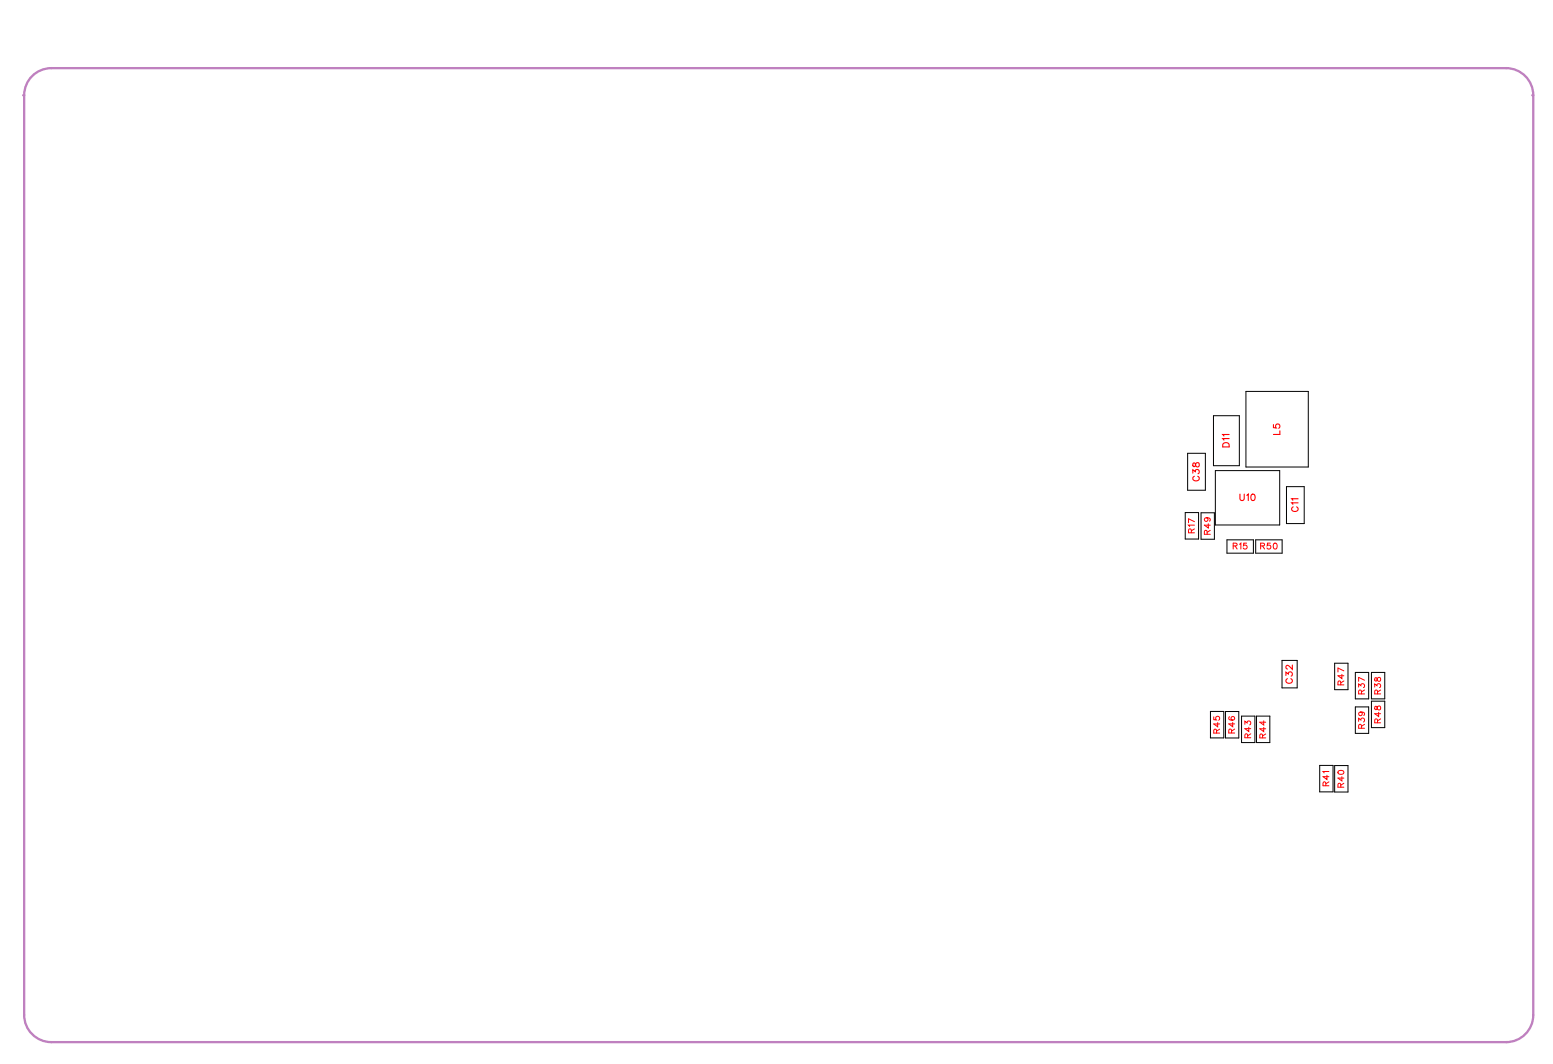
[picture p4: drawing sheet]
<svg xmlns="http://www.w3.org/2000/svg" width="172mm" height="118mm" viewBox="0 0 172 118" stroke-linecap="round" stroke-linejoin="round" font-family="sans-serif">
<defs><g id="words">
<g font-size="1.2" fill="#fff">
<text x="132.8" y="53.2" transform="rotate(-90 132.8 53.2)">C38</text>
<text x="136.1" y="49.4" transform="rotate(-90 136.1 49.4)">D11</text>
<text x="141.7" y="48" transform="rotate(-90 141.7 48)">L5</text>
<text x="136.9" y="55.6">U10</text>
<text x="143.7" y="56.6" transform="rotate(-90 143.7 56.6)">C11</text>
<text x="143.1" y="75.5" transform="rotate(-90 143.1 75.5)">C32</text>
</g>
<g font-size="1.1" fill="#fff">
<text x="132.3" y="58.9" transform="rotate(-90 132.3 58.9)">R17</text>
<text x="134" y="59.1" transform="rotate(-90 134 59.1)">R49</text>
<text x="136.2" y="60.9">R15</text>
<text x="139.2" y="60.9">R50</text>
<text x="148.8" y="75.7" transform="rotate(-90 148.8 75.7)">R47</text>
<text x="151.1" y="76.7" transform="rotate(-90 151.1 76.7)">R37</text>
<text x="152.8" y="76.7" transform="rotate(-90 152.8 76.7)">R38</text>
<text x="135" y="81" transform="rotate(-90 135 81)">R45</text>
<text x="136.7" y="81" transform="rotate(-90 136.7 81)">R46</text>
<text x="138.5" y="81.5" transform="rotate(-90 138.5 81.5)">R43</text>
<text x="140.1" y="81.6" transform="rotate(-90 140.1 81.6)">R44</text>
<text x="151.1" y="80.5" transform="rotate(-90 151.1 80.5)">R39</text>
<text x="152.8" y="79.9" transform="rotate(-90 152.8 79.9)">R48</text>
<text x="147.1" y="86.8" transform="rotate(-90 147.1 86.8)">R41</text>
<text x="148.8" y="87" transform="rotate(-90 148.8 87)">R40</text>
</g>
</g></defs>
<path d="M2.7 10.5h.1M2.7 10.5v101.6a3 3 0 0 0 3 3h160.7a3 3 0 0 0 3-3M169.4 10.5h.1M169.4 10.5a3 3 0 0 0-3-3h-160.7a3 3 0 0 0-3 3M169.4 10.5v101.6" fill="none" stroke="#bf80bf" stroke-width=".25"/>
<g fill="none" stroke="#000" stroke-width=".11">
<path d="M131 56.6h1.4v2.9h-1.4zM131.2 50.1h2v4h-2zM132.7 56.6h1.5v3h-1.5zM134.1 45.9h2.8v5.5h-2.8zM134.3 52h7.1v6h-7.1zM135.6 59.6h2.9v1.5h-2.9zM137.7 43.2h6.9v8.4h-6.9zM138.7 59.6h3v1.5h-3zM142.2 53.7h1.9v4.1h-1.9zM133.8 78.6h1.4v2.9h-1.4zM135.4 78.6h1.5v2.9h-1.5zM137.2 79.1h1.5v2.9h-1.5z"/>
<path d="M138.8 79.1h1.5v2.9h-1.5zM141.7 72.9h1.6v3.1h-1.6zM147.5 73.2h1.4v3h-1.4zM149.8 74.3h1.4v2.9h-1.4zM149.8 78.1h1.4v2.9h-1.4zM151.5 74.3h1.5v2.9h-1.5zM151.5 77.4h1.5v3h-1.5zM145.8 84.5h1.5v3h-1.5zM147.5 84.6h1.4v2.9h-1.4z"/>
</g>
<g fill="none" stroke="#f00" stroke-width=".12">
<path d="M131.8 52.3v-.4l.3 .2a.24 .24 0 0 1 .4-.2 .24 .24 0 0 1-.1 .4M131.8 51.2v.3h.2l.3-.4a.24 .24 0 0 1 .2 .2 .24 .24 0 0 1-.2 .3l-.2-.1-.1-.3zM132 52.6a.26 .26 0 0 0-.2 .3 .26 .26 0 0 0 .3 .2h.1a.26 .26 0 0 0 .3-.2 .26 .26 0 0 0-.2-.3M135.2 49l.2-.1 .3 .1 .1 .4h-.7zM135.8 48.4h-.7l.1 .2M135.8 48h-.7l.1 .2M137 54.6v.5l.2 .2 .2-.1 .1-.6M137.8 54.7l.1-.1v.7M138.3 54.6h.1a.37 .37 0 0 1 .3 .3 .37 .37 0 0 1-.3 .4 .45 .45 0 0 1-.1-.7zM140.7 46.9v.3l.3 .1a.25 .25 0 0 1 0-.4 .25 .25 0 0 1 .4 0 .25 .25 0 0 1-.1 .4M141.4 47.6v.4h-.7M142.9 56a.26 .26 0 0 0-.2 .3 .26 .26 0 0 0 .3 .2h.2a.26 .26 0 0 0 .2-.2 .26 .26 0 0 0-.1-.3"/>
<path d="M143.4 55.5h-.7l.2 .2M143.4 55.1h-.7l.2 .2M142.1 74.6v-.4l.3 .2a.24 .24 0 0 1 .3-.1 .24 .24 0 0 1 0 .4M142.3 75a.26 .26 0 0 0-.2 .3 .26 .26 0 0 0 .3 .2h.1a.26 .26 0 0 0 .3-.2 .26 .26 0 0 0-.2-.3M142.8 73.4v.5l-.3-.3-.3-.1-.1 .1v.2l.2 .1"/>
</g>
<g fill="none" stroke="#f00" stroke-width=".11">
<path d="M131.6 58.8v-.3l-.2-.1-.1 .4h.7M132 58h-.7l.2 .2M132 58.4l-.4 .2M132 57.6l-.7-.3v.4M133.3 57.2a.2 .2 0 0 1 .2 .3 .2 .2 0 0 1-.4 0 .2 .2 0 0 1 .1-.3h.1a.31 .31 0 0 1 .4 .2l-.1 .2M133.4 59v-.4h-.3v.4h.6M133.5 57.8v.5l-.4-.3h.6M133.7 58.6l-.3 .2M137.7 60h-.3v.3a.23 .23 0 0 1 .4 0 .23 .23 0 0 1-.1 .3 .23 .23 0 0 1-.3-.1M140.4 60h-.3l-.1 .3a.23 .23 0 0 1 .4 0 .23 .23 0 0 1-.1 .3 .23 .23 0 0 1-.3-.1M134.1 79.2v.3h.3a.23 .23 0 0 1 0-.3 .23 .23 0 0 1 .3 0 .23 .23 0 0 1-.1 .3M134.5 79.8v.5l-.4-.3h.7"/>
<path d="M135.9 79.2h-.1a.32 .32 0 0 0 .2 .4 .32 .32 0 0 0 .4-.3 .2 .2 0 0 0-.2-.2 .2 .2 0 0 0-.2 .2 .2 .2 0 0 0 .2 .2M136.2 79.8v.5l-.4-.4h.6M136.3 60.3h.3l.1-.3h-.4v.6M136.5 60.3l.2 .3M137 60.1l.1-.1v.6M137.6 80v-.3l.2 .1a.22 .22 0 0 1 .3-.1 .22 .22 0 0 1 0 .4M139.3 60.3h.4v-.3h-.4v.6M139.5 60.3l.2 .3M139.6 79.6v.5l-.4-.3h.7M140.8 60a.32 .32 0 0 1 .4 .3 .32 .32 0 0 1-.3 .3l-.2-.1v-.2zM148.1 75.6v-.3l-.2-.1-.1 .4h.7M148.3 74.5v.4l-.5-.3h.7"/>
<path d="M148.5 75.2l-.4 .2M148.5 74.1l-.7-.3v.4M150.1 75.9v-.4l.3 .2a.22 .22 0 0 1 .3-.1 .22 .22 0 0 1 0 .3M150.1 79.7v-.4l.3 .2a.22 .22 0 0 1 .3-.1 .22 .22 0 0 1 0 .3M150.3 78.6a.2 .2 0 0 1 .2 .3 .2 .2 0 0 1-.3 .1 .2 .2 0 0 1 0-.3l.1-.1a.31 .31 0 0 1 .5 .3l-.1 .1M150.4 76.6v-.3l-.2-.1-.1 .4h.7M150.8 76.2l-.4 .2M150.8 75.1l-.7-.3v.4M150.8 80l-.4 .2M151.9 75.9v-.4l.3 .2a.22 .22 0 0 1 .3-.1 .22 .22 0 0 1-.1 .3M151.9 74.9v.3h.2l.2-.4a.22 .22 0 0 1 .3 .2 .22 .22 0 0 1-.3 .2l-.2-.3zM151.9 78v.3l.2 .1 .2-.4a.22 .22 0 0 1 .3 .2 .22 .22 0 0 1-.3 .2l-.2-.4z"/>
<path d="M152.2 76.6v-.3l-.2-.1-.1 .4h.7M152.2 79.8v-.3l-.2-.1-.1 .4h.7M152.3 78.7v.4l-.4-.3h.7M152.6 76.2l-.4 .2M152.6 79.4l-.4 .2M134.4 81v-.4h-.2l-.1 .4h.7M134.8 80.5l-.4 .2M136.1 81v-.4h-.3v.4h.6M136.4 80.5l-.3 .2M137.9 81.5l-.1-.4h-.2v.4h.6M138 80.3v.5l-.4-.3h.6M138.2 81l-.3 .3"/>
<path d="M139.5 81.5v-.4h-.2l-.1 .4h.7M139.6 80.3v.5l-.4-.3h.7M139.9 81.1l-.4 .2M146.5 86.8v-.4h-.3v.4h.6M146.6 85.6v.5l-.4-.3h.6M146.8 85.2h-.6l.1 .2M146.8 86.3l-.3 .3M147.9 85.2a.32 .32 0 0 1 .4-.1 .32 .32 0 0 1 .2 .3 .32 .32 0 0 1-.4 .2 .32 .32 0 0 1-.2-.4zM148.1 86.9v-.3l-.2-.1-.1 .4h.7M148.3 85.8v.4l-.5-.3h.7M148.5 86.5l-.4 .2M150.4 80.4v-.3l-.2-.1-.1 .4h.7"/>
</g>
<use href="#words"/>
</svg>
